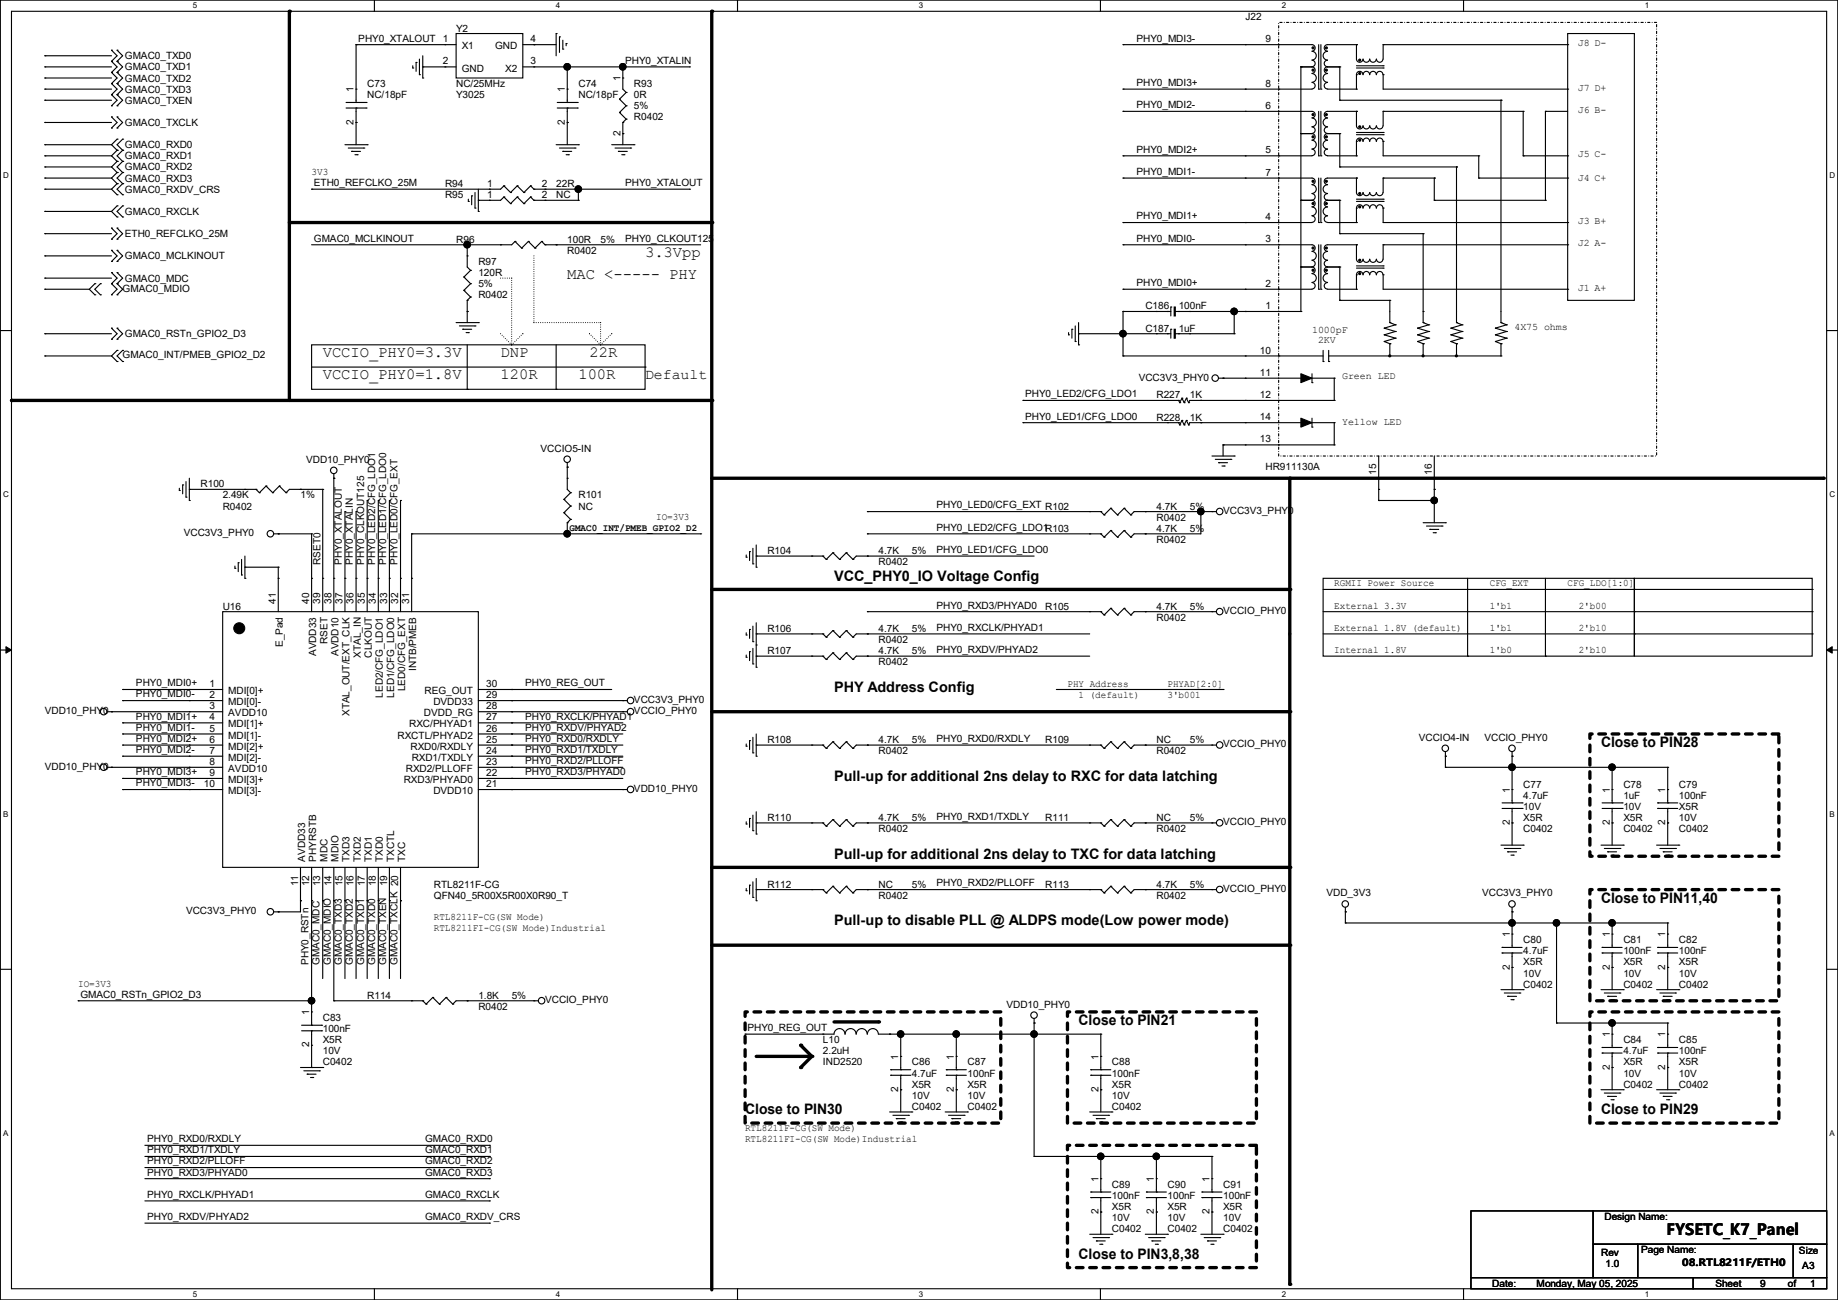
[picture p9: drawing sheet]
<svg xmlns="http://www.w3.org/2000/svg" width="420mm" height="297mm" viewBox="0 0 420 297" stroke-linecap="round" stroke-linejoin="round" font-family="sans-serif">
<defs><g id="words">
<g font-size="3.6">
<text x="147.4" y="58.7">3.3Vpp</text>
<text x="129.6" y="63.8">MAC &lt;----- PHY</text>
<text x="73.7" y="81.6">VCCIO_PHY0=3.3V</text>
<text x="114.4" y="81.6">DNP</text>
<text x="134.7" y="81.6">22R</text>
<text x="73.7" y="86.7">VCCIO_PHY0=1.8V</text>
<text x="114.4" y="86.7">120R</text>
<text x="132.2" y="86.7">100R</text>
<text x="380.8" y="282.2">FYSETC_K7_Panel</text>
</g>
<g font-size="3.3">
<text x="147.4" y="86.5">Default</text>
<text x="190.6" y="132.7">VCC_PHY0_IO Voltage Config</text>
<text x="190.6" y="158.1">PHY Address Config</text>
<text x="365.8" y="170.8">Close to PIN28</text>
<text x="190.6" y="178.4">Pull-up for additional 2ns delay to RXC for data latching</text>
<text x="190.6" y="196.2">Pull-up for additional 2ns delay to TXC for data latching</text>
<text x="365.8" y="206.3">Close to PIN11,40</text>
<text x="190.6" y="211.4">Pull-up to disable PLL @ ALDPS mode(Low power mode)</text>
<text x="246.5" y="234.3">Close to PIN21</text>
<text x="170.3" y="254.6">Close to PIN30</text>
<text x="365.8" y="254.6">Close to PIN29</text>
<text x="246.5" y="287.6">Close to PIN3,8,38</text>
</g>
<g font-size="2.3">
<text x="284.6" y="4.7">J22</text>
<text x="81.9" y="9.5">PHY0_XTALOUT</text>
<text x="101.2" y="9.7">1</text>
<text x="104.2" y="7.2">Y2</text>
<text x="105.5" y="11.3">X1</text>
<text x="113.1" y="11.3">GND</text>
<text x="121.2" y="9.7">4</text>
<text x="259.7" y="9.5">PHY0_MDI3-</text>
<text x="289.2" y="9.7">9</text>
<text x="360.5" y="10.5">J8 D-</text>
<text x="28.5" y="13.5">GMAC0_TXD0</text>
<text x="28.5" y="16.1">GMAC0_TXD1</text>
<text x="101.2" y="14.7">2</text>
<text x="105.5" y="16.3">GND</text>
<text x="115.5" y="16.3">X2</text>
<text x="121.2" y="14.7">3</text>
<text x="142.8" y="14.6">PHY0_XTALIN</text>
<text x="28.5" y="18.6">GMAC0_TXD2</text>
<text x="28.5" y="21.2">GMAC0_TXD3</text>
<text x="28.5" y="23.7">GMAC0_TXEN</text>
<text x="80.8" y="21.1" transform="rotate(-90 80.8 21.1)">1</text>
<text x="83.9" y="19.9">C73</text>
<text x="83.9" y="22.4">NC/18pF</text>
<text x="104.2" y="19.9">NC/25MHz</text>
<text x="104.2" y="22.4">Y3025</text>
<text x="129.1" y="21.1" transform="rotate(-90 129.1 21.1)">1</text>
<text x="132.2" y="19.9">C74</text>
<text x="132.2" y="22.4">NC/18pF</text>
<text x="141.8" y="18.6" transform="rotate(-90 141.8 18.6)">1</text>
<text x="144.9" y="19.9">R93</text>
<text x="144.9" y="22.4">0R</text>
<text x="259.7" y="19.6">PHY0_MDI3+</text>
<text x="289.2" y="19.8">8</text>
<text x="360.5" y="20.7">J7 D+</text>
<text x="28.5" y="28.8">GMAC0_TXCLK</text>
<text x="80.8" y="28.5" transform="rotate(-90 80.8 28.5)">2</text>
<text x="129.1" y="28.5" transform="rotate(-90 129.1 28.5)">2</text>
<text x="144.9" y="27.5">R0402</text>
<text x="144.9" y="25">5%</text>
<text x="259.7" y="24.7">PHY0_MDI2-</text>
<text x="289.2" y="24.9">6</text>
<text x="360.5" y="25.8">J6 B-</text>
<text x="28.5" y="33.9">GMAC0_RXD0</text>
<text x="141.8" y="31" transform="rotate(-90 141.8 31)">2</text>
<text x="259.7" y="34.9">PHY0_MDI2+</text>
<text x="289.2" y="35.1">5</text>
<text x="360.5" y="35.9">J5 C-</text>
<text x="28.5" y="38.9">GMAC0_RXD2</text>
<text x="28.5" y="41.5">GMAC0_RXD3</text>
<text x="28.5" y="36.4">GMAC0_RXD1</text>
<text x="71.2" y="40">3V3</text>
<text x="259.7" y="40">PHY0_MDI1-</text>
<text x="289.2" y="40.1">7</text>
<text x="360.5" y="41.3">J4 C+</text>
<text x="28.5" y="44">GMAC0_RXDV_CRS</text>
<text x="71.7" y="42.5">ETH0_REFCLKO_25M</text>
<text x="101.7" y="42.8">R94</text>
<text x="101.7" y="45.3">R95</text>
<text x="111.3" y="42.7">1</text>
<text x="111.3" y="45.2">1</text>
<text x="123.8" y="42.7">2</text>
<text x="123.8" y="45.2">2</text>
<text x="127.1" y="42.8">22R</text>
<text x="127.1" y="45.3">NC</text>
<text x="142.8" y="42.5">PHY0_XTALOUT</text>
<text x="28.5" y="49.1">GMAC0_RXCLK</text>
<text x="259.7" y="50.1">PHY0_MDI1+</text>
<text x="289.2" y="50.3">4</text>
<text x="360.5" y="51.2">J3 B+</text>
<text x="28.5" y="54.2">ETH0_REFCLKO_25M</text>
<text x="28.5" y="59.3">GMAC0_MCLKINOUT</text>
<text x="71.7" y="55.2">GMAC0_MCLKINOUT</text>
<text x="104.2" y="55.5">R96</text>
<text x="129.6" y="55.5">100R</text>
<text x="129.6" y="58">R0402</text>
<text x="137.3" y="55.5">5%</text>
<text x="142.8" y="55.2">PHY0_CLKOUT125</text>
<text x="259.7" y="55.2">PHY0_MDI0-</text>
<text x="289.2" y="55.4">3</text>
<text x="360.5" y="56.3">J2 A-</text>
<text x="28.5" y="64.3">GMAC0_MDC</text>
<text x="109.3" y="60.5">R97</text>
<text x="109.3" y="63.1">120R</text>
<text x="109.3" y="65.6">5%</text>
<text x="259.7" y="65.4">PHY0_MDI0+</text>
<text x="289.2" y="65.5">2</text>
<text x="28" y="66.6">GMAC0_MDIO</text>
<text x="109.3" y="68.2">R0402</text>
<text x="261.7" y="70.7">C186</text>
<text x="269.3" y="70.7">100nF</text>
<text x="289.2" y="70.6">1</text>
<text x="360.5" y="66.4">J1 A+</text>
<text x="28.5" y="77">GMAC0_RSTn_GPIO2_D3</text>
<text x="261.7" y="75.8">C187</text>
<text x="269.3" y="75.8">1uF</text>
<text x="299.8" y="76.1">1000pF</text>
<text x="346.1" y="75.3">4X75 ohms</text>
<text x="28" y="81.9">GMAC0_INT/PMEB_GPIO2_D2</text>
<text x="287.9" y="80.8">10</text>
<text x="301.2" y="78.4">2KV</text>
<text x="260.2" y="87">VCC3V3_PHY0</text>
<text x="287.9" y="85.9">11</text>
<text x="306.7" y="86.5">Green LED</text>
<text x="234.3" y="90.8">PHY0_LED2/CFG_LDO1</text>
<text x="234.3" y="95.8">PHY0_LED1/CFG_LDO0</text>
<text x="264.3" y="91">R227</text>
<text x="271.9" y="91">1K</text>
<text x="287.9" y="90.9">12</text>
<text x="264.3" y="96.1">R228</text>
<text x="271.9" y="96.1">1K</text>
<text x="287.9" y="101.1">13</text>
<text x="287.9" y="96">14</text>
<text x="306.7" y="97.2">Yellow LED</text>
<text x="69.9" y="105.7">VDD10_PHY0</text>
<text x="123.5" y="103.2">VCCIO5-IN</text>
<text x="289.2" y="107.3">HR911130A</text>
<text x="45.8" y="111.3">R100</text>
<text x="50.9" y="113.9">2.49K</text>
<text x="68.7" y="113.9">1%</text>
<text x="132.2" y="113.9">R101</text>
<text x="314.5" y="108.5" transform="rotate(-90 314.5 108.5)">15</text>
<text x="327.2" y="108.5" transform="rotate(-90 327.2 108.5)">16</text>
<text x="50.9" y="116.4">R0402</text>
<text x="132.2" y="116.4">NC</text>
<text x="149.9" y="118.7">IO=3V3</text>
<text x="214" y="116.2">PHY0_LED0/CFG_EXT R102</text>
<text x="264.3" y="116.4">4.7K</text>
<text x="264.3" y="119">R0402</text>
<text x="271.9" y="116.4">5%</text>
<text x="279.5" y="117.4">VCC3V3_PHY0</text>
<text x="42" y="122.5">VCC3V3_PHY0</text>
<text x="130.1" y="121.2">GMAC0_INT/PMEB_GPIO2_D2</text>
<text x="214" y="121.2">PHY0_LED2/CFG_LDO1R103</text>
<text x="264.3" y="121.5">4.7K</text>
<text x="264.3" y="124">R0402</text>
<text x="271.9" y="121.5">5%</text>
<text x="73.2" y="129.1" transform="rotate(-90 73.2 129.1)">RSET0</text>
<text x="78.1" y="129.1" transform="rotate(-90 78.1 129.1)">PHY0_XTALOUT</text>
<text x="80.6" y="129.1" transform="rotate(-90 80.6 129.1)">PHY0_XTALIN</text>
<text x="83.2" y="129.1" transform="rotate(-90 83.2 129.1)">PHY0_CLKOUT125</text>
<text x="85.7" y="129.1" transform="rotate(-90 85.7 129.1)">PHY0_LED2/CFG_LDO1</text>
<text x="88.3" y="129.1" transform="rotate(-90 88.3 129.1)">PHY0_LED1/CFG_LDO0</text>
<text x="90.8" y="129.1" transform="rotate(-90 90.8 129.1)">PHY0_LED0/CFG_EXT</text>
<text x="175.4" y="126.6">R104</text>
<text x="200.8" y="126.6">4.7K</text>
<text x="200.8" y="129.1">R0402</text>
<text x="208.4" y="126.6">5%</text>
<text x="214" y="126.3">PHY0_LED1/CFG_LDO0</text>
<text x="63" y="138" transform="rotate(-90 63 138)">41</text>
<text x="70.7" y="138" transform="rotate(-90 70.7 138)">40</text>
<text x="73.2" y="138" transform="rotate(-90 73.2 138)">39</text>
<text x="75.7" y="138" transform="rotate(-90 75.7 138)">38</text>
<text x="78.3" y="138" transform="rotate(-90 78.3 138)">37</text>
<text x="80.8" y="138" transform="rotate(-90 80.8 138)">36</text>
<text x="83.4" y="138" transform="rotate(-90 83.4 138)">35</text>
<text x="85.9" y="138" transform="rotate(-90 85.9 138)">34</text>
<text x="88.4" y="138" transform="rotate(-90 88.4 138)">33</text>
<text x="91" y="138" transform="rotate(-90 91 138)">32</text>
<text x="93.5" y="138" transform="rotate(-90 93.5 138)">31</text>
<text x="304.9" y="134">RGMII Power Source</text>
<text x="340.4" y="134">CFG_EXT</text>
<text x="358.2" y="134">CFG_LDO[1:0]</text>
<text x="50.9" y="139.3">U16</text>
<text x="214" y="139">PHY0_RXD3/PHYAD0</text>
<text x="238.9" y="139.3">R105</text>
<text x="264.3" y="139.3">4.7K</text>
<text x="264.3" y="141.8">R0402</text>
<text x="271.9" y="139.3">5%</text>
<text x="279.5" y="140.3">VCCIO_PHY0</text>
<text x="304.9" y="139.1">External 3.3V</text>
<text x="340.4" y="139.1">1'b1</text>
<text x="360.8" y="139.1">2'b00</text>
<text x="64.6" y="147.9" transform="rotate(-90 64.6 147.9)">E_Pad</text>
<text x="72.3" y="149.9" transform="rotate(-90 72.3 149.9)">AVDD33</text>
<text x="74.8" y="147.1" transform="rotate(-90 74.8 147.1)">RSET</text>
<text x="77.3" y="149.9" transform="rotate(-90 77.3 149.9)">AVDD10</text>
<text x="175.4" y="149.4">R107</text>
<text x="175.4" y="144.4">R106</text>
<text x="200.8" y="149.4">4.7K</text>
<text x="200.8" y="144.4">4.7K</text>
<text x="200.8" y="146.9">R0402</text>
<text x="208.4" y="149.4">5%</text>
<text x="208.4" y="144.4">5%</text>
<text x="214" y="149.2">PHY0_RXDV/PHYAD2</text>
<text x="214" y="144.1">PHY0_RXCLK/PHYAD1</text>
<text x="304.9" y="144.1">External 1.8V (default)</text>
<text x="304.9" y="149.2">Internal 1.8V</text>
<text x="340.4" y="144.1">1'b1</text>
<text x="340.4" y="149.2">1'b0</text>
<text x="360.8" y="144.1">2'b10</text>
<text x="360.8" y="149.2">2'b10</text>
<text x="82.4" y="150.3" transform="rotate(-90 82.4 150.3)">XTAL_IN</text>
<text x="85" y="150.3" transform="rotate(-90 85 150.3)">CLKOUT</text>
<text x="95.1" y="153.3" transform="rotate(-90 95.1 153.3)">INTB/PMEB</text>
<text x="200.8" y="152">R0402</text>
<text x="31.1" y="159.3">PHY0_MDI0-</text>
<text x="31.1" y="156.8">PHY0_MDI0+</text>
<text x="47.8" y="157">1</text>
<text x="47.8" y="159.5">2</text>
<text x="52.2" y="158.6">MDI[0]+</text>
<text x="52.2" y="161.1">MDI[0]-</text>
<text x="87.5" y="159.4" transform="rotate(-90 87.5 159.4)">LED2/CFG_LDO1</text>
<text x="90" y="159.4" transform="rotate(-90 90 159.4)">LED1/CFG_LDO0</text>
<text x="92.6" y="157.9" transform="rotate(-90 92.6 157.9)">LED0/CFG_EXT</text>
<text x="97" y="158.6">REG_OUT</text>
<text x="99" y="161.1">DVDD33</text>
<text x="111.1" y="159.5">29</text>
<text x="111.1" y="157">30</text>
<text x="120" y="156.8">PHY0_REG_OUT</text>
<text x="144.9" y="160.6">VCC3V3_PHY0</text>
<text x="243.9" y="156.8">PHY Address</text>
<text x="246.5" y="159.4">1 (default)</text>
<text x="266.8" y="156.8">PHYAD[2:0]</text>
<text x="266.8" y="159.4">3'b001</text>
<text x="10.2" y="163.2">VDD10_PHY0</text>
<text x="31.1" y="167">PHY0_MDI1-</text>
<text x="31.1" y="164.4">PHY0_MDI1+</text>
<text x="47.8" y="162.1">3</text>
<text x="47.8" y="164.6">4</text>
<text x="47.8" y="167.1">5</text>
<text x="52.2" y="163.7">AVDD10</text>
<text x="52.2" y="166.2">MDI[1]+</text>
<text x="79.9" y="163.6" transform="rotate(-90 79.9 163.6)">XTAL_OUT/EXT_CLK</text>
<text x="93.5" y="166.2">RXC/PHYAD1</text>
<text x="96.9" y="163.7">DVDD_RG</text>
<text x="111.1" y="167.1">26</text>
<text x="111.1" y="164.6">27</text>
<text x="111.1" y="162.1">28</text>
<text x="120" y="167">PHY0_RXDV/PHYAD2</text>
<text x="120" y="164.4">PHY0_RXCLK/PHYAD1</text>
<text x="144.9" y="163.2">VCCIO_PHY0</text>
<text x="31.1" y="172">PHY0_MDI2-</text>
<text x="31.1" y="169.5">PHY0_MDI2+</text>
<text x="47.8" y="169.7">6</text>
<text x="47.8" y="172.2">7</text>
<text x="52.2" y="168.7">MDI[1]-</text>
<text x="52.2" y="171.3">MDI[2]+</text>
<text x="52.2" y="173.8">MDI[2]-</text>
<text x="90.9" y="168.7">RXCTL/PHYAD2</text>
<text x="93.8" y="171.3">RXD0/RXDLY</text>
<text x="94.1" y="173.8">RXD1/TXDLY</text>
<text x="111.1" y="172.2">24</text>
<text x="111.1" y="169.7">25</text>
<text x="120" y="172">PHY0_RXD1/TXDLY</text>
<text x="120" y="169.5">PHY0_RXD0/RXDLY</text>
<text x="175.4" y="169.8">R108</text>
<text x="200.8" y="169.8">4.7K</text>
<text x="200.8" y="172.3">R0402</text>
<text x="208.4" y="169.8">5%</text>
<text x="214" y="169.5">PHY0_RXD0/RXDLY</text>
<text x="238.9" y="169.8">R109</text>
<text x="264.3" y="169.8">NC</text>
<text x="264.3" y="172.3">R0402</text>
<text x="271.9" y="169.8">5%</text>
<text x="279.5" y="170.8">VCCIO_PHY0</text>
<text x="324.2" y="169.2">VCCIO4-IN</text>
<text x="339.2" y="169.2">VCCIO_PHY0</text>
<text x="10.2" y="175.9">VDD10_PHY0</text>
<text x="31.1" y="179.7">PHY0_MDI3-</text>
<text x="31.1" y="177.1">PHY0_MDI3+</text>
<text x="46.6" y="179.8">10</text>
<text x="47.8" y="174.8">8</text>
<text x="47.8" y="177.3">9</text>
<text x="52.2" y="176.4">AVDD10</text>
<text x="52.2" y="178.9">MDI[3]+</text>
<text x="92.2" y="178.9">RXD3/PHYAD0</text>
<text x="92.7" y="176.4">RXD2/PLLOFF</text>
<text x="111.1" y="179.8">21</text>
<text x="111.1" y="177.3">22</text>
<text x="111.1" y="174.8">23</text>
<text x="120" y="177.1">PHY0_RXD3/PHYAD0</text>
<text x="120" y="174.6">PHY0_RXD2/PLLOFF</text>
<text x="348.1" y="179.9">C77</text>
<text x="370.9" y="179.9">C78</text>
<text x="383.6" y="179.9">C79</text>
<text x="52.2" y="181.4">MDI[3]-</text>
<text x="99" y="181.4">DVDD10</text>
<text x="144.9" y="180.9">VDD10_PHY0</text>
<text x="345" y="181.1" transform="rotate(-90 345 181.1)">1</text>
<text x="348.1" y="182.5">4.7uF</text>
<text x="348.1" y="185">10V</text>
<text x="367.8" y="181.1" transform="rotate(-90 367.8 181.1)">1</text>
<text x="370.9" y="182.5">1uF</text>
<text x="370.9" y="185">10V</text>
<text x="380.5" y="181.1" transform="rotate(-90 380.5 181.1)">1</text>
<text x="383.6" y="182.5">100nF</text>
<text x="383.6" y="185">X5R</text>
<text x="175.4" y="187.5">R110</text>
<text x="200.8" y="187.5">4.7K</text>
<text x="200.8" y="190.1">R0402</text>
<text x="208.4" y="187.5">5%</text>
<text x="214" y="187.3">PHY0_RXD1/TXDLY</text>
<text x="238.9" y="187.5">R111</text>
<text x="264.3" y="187.5">NC</text>
<text x="264.3" y="190.1">R0402</text>
<text x="271.9" y="187.5">5%</text>
<text x="279.5" y="188.6">VCCIO_PHY0</text>
<text x="345" y="188.5" transform="rotate(-90 345 188.5)">2</text>
<text x="348.1" y="190.1">C0402</text>
<text x="348.1" y="187.5">X5R</text>
<text x="367.8" y="188.5" transform="rotate(-90 367.8 188.5)">2</text>
<text x="370.9" y="190.1">C0402</text>
<text x="370.9" y="187.5">X5R</text>
<text x="380.5" y="188.5" transform="rotate(-90 380.5 188.5)">2</text>
<text x="383.6" y="190.1">C0402</text>
<text x="383.6" y="187.5">10V</text>
<text x="69.7" y="196.9" transform="rotate(-90 69.7 196.9)">AVDD33</text>
<text x="72.3" y="196.9" transform="rotate(-90 72.3 196.9)">PHYRSTB</text>
<text x="74.8" y="196.9" transform="rotate(-90 74.8 196.9)">MDC</text>
<text x="77.3" y="196.9" transform="rotate(-90 77.3 196.9)">MDIO</text>
<text x="79.9" y="196.9" transform="rotate(-90 79.9 196.9)">TXD3</text>
<text x="82.4" y="196.9" transform="rotate(-90 82.4 196.9)">TXD2</text>
<text x="85" y="196.9" transform="rotate(-90 85 196.9)">TXD1</text>
<text x="87.5" y="196.9" transform="rotate(-90 87.5 196.9)">TXD0</text>
<text x="90" y="196.9" transform="rotate(-90 90 196.9)">TXCTL</text>
<text x="92.6" y="196.9" transform="rotate(-90 92.6 196.9)">TXC</text>
<text x="68.1" y="202.5" transform="rotate(-90 68.1 202.5)">11</text>
<text x="70.7" y="202.5" transform="rotate(-90 70.7 202.5)">12</text>
<text x="73.2" y="202.5" transform="rotate(-90 73.2 202.5)">13</text>
<text x="75.7" y="202.5" transform="rotate(-90 75.7 202.5)">14</text>
<text x="78.3" y="202.5" transform="rotate(-90 78.3 202.5)">15</text>
<text x="80.8" y="202.5" transform="rotate(-90 80.8 202.5)">16</text>
<text x="83.4" y="202.5" transform="rotate(-90 83.4 202.5)">17</text>
<text x="85.9" y="202.5" transform="rotate(-90 85.9 202.5)">18</text>
<text x="88.4" y="202.5" transform="rotate(-90 88.4 202.5)">19</text>
<text x="99.2" y="202.8">RTL8211F-CG</text>
<text x="175.4" y="202.8">R112</text>
<text x="200.8" y="202.8">NC</text>
<text x="208.4" y="202.8">5%</text>
<text x="214" y="202.5">PHY0_RXD2/PLLOFF</text>
<text x="238.9" y="202.8">R113</text>
<text x="264.3" y="202.8">4.7K</text>
<text x="271.9" y="202.8">5%</text>
<text x="279.5" y="203.8">VCCIO_PHY0</text>
<text x="42.5" y="208.9">VCC3V3_PHY0</text>
<text x="99.2" y="205.3">QFN40_5R00X5R00X0R90_T</text>
<text x="200.8" y="205.3">R0402</text>
<text x="264.3" y="205.3">R0402</text>
<text x="303.1" y="204.8">VDD_3V3</text>
<text x="338.7" y="204.8">VCC3V3_PHY0</text>
<text x="99.1" y="210.2">RTL8211F-CG(SW Mode)</text>
<text x="99.1" y="212.7">RTL8211FI-CG(SW Mode)Industrial</text>
<text x="345" y="214.2" transform="rotate(-90 345 214.2)">1</text>
<text x="348.1" y="215.5">C80</text>
<text x="367.8" y="214.2" transform="rotate(-90 367.8 214.2)">1</text>
<text x="370.9" y="215.5">C81</text>
<text x="380.5" y="214.2" transform="rotate(-90 380.5 214.2)">1</text>
<text x="383.6" y="215.5">C82</text>
<text x="70.5" y="220.5" transform="rotate(-90 70.5 220.5)">PHY0_RSTn</text>
<text x="73" y="220.5" transform="rotate(-90 73 220.5)">GMAC0_MDC</text>
<text x="75.6" y="220.5" transform="rotate(-90 75.6 220.5)">GMAC0_MDIO</text>
<text x="78.1" y="220.5" transform="rotate(-90 78.1 220.5)">GMAC0_TXD3</text>
<text x="80.6" y="220.5" transform="rotate(-90 80.6 220.5)">GMAC0_TXD2</text>
<text x="83.2" y="220.5" transform="rotate(-90 83.2 220.5)">GMAC0_TXD1</text>
<text x="85.7" y="220.5" transform="rotate(-90 85.7 220.5)">GMAC0_TXD0</text>
<text x="88.3" y="220.5" transform="rotate(-90 88.3 220.5)">GMAC0_TXEN</text>
<text x="90.8" y="220.5" transform="rotate(-90 90.8 220.5)">GMAC0_TXCLK 20</text>
<text x="345" y="221.5" transform="rotate(-90 345 221.5)">2</text>
<text x="348.1" y="218">4.7uF</text>
<text x="348.1" y="220.6">X5R</text>
<text x="367.8" y="221.5" transform="rotate(-90 367.8 221.5)">2</text>
<text x="370.9" y="218">100nF</text>
<text x="370.9" y="220.6">X5R</text>
<text x="380.5" y="221.5" transform="rotate(-90 380.5 221.5)">2</text>
<text x="383.6" y="218">100nF</text>
<text x="383.6" y="220.6">X5R</text>
<text x="17.9" y="225.4">IO=3V3</text>
<text x="18.4" y="227.9">GMAC0_RSTn_GPIO2_D3</text>
<text x="348.1" y="225.6">C0402</text>
<text x="348.1" y="223.1">10V</text>
<text x="370.9" y="225.6">C0402</text>
<text x="370.9" y="223.1">10V</text>
<text x="383.6" y="225.6">C0402</text>
<text x="383.6" y="223.1">10V</text>
<text x="70.7" y="231.9" transform="rotate(-90 70.7 231.9)">1</text>
<text x="73.7" y="233.3">C83</text>
<text x="83.9" y="228.2">R114</text>
<text x="109.3" y="228.2">1.8K</text>
<text x="109.3" y="230.7">R0402</text>
<text x="116.9" y="228.2">5%</text>
<text x="124.6" y="229.2">VCCIO_PHY0</text>
<text x="230" y="230.2">VDD10_PHY0</text>
<text x="70.7" y="239.3" transform="rotate(-90 70.7 239.3)">2</text>
<text x="73.7" y="235.8">100nF</text>
<text x="73.7" y="238.3">X5R</text>
<text x="170.8" y="235.5">PHY0_REG_OUT</text>
<text x="188.1" y="238.3">L10</text>
<text x="367.8" y="237" transform="rotate(-90 367.8 237)">1</text>
<text x="370.9" y="238.3">C84</text>
<text x="380.5" y="237" transform="rotate(-90 380.5 237)">1</text>
<text x="383.6" y="238.3">C85</text>
<text x="73.7" y="243.4">C0402</text>
<text x="73.7" y="240.9">10V</text>
<text x="188.1" y="240.9">2.2uH</text>
<text x="188.1" y="243.4">IND2520</text>
<text x="205.3" y="242.1" transform="rotate(-90 205.3 242.1)">1</text>
<text x="208.4" y="243.4">C86</text>
<text x="208.4" y="246">4.7uF</text>
<text x="218" y="242.1" transform="rotate(-90 218 242.1)">1</text>
<text x="221.1" y="243.4">C87</text>
<text x="221.1" y="246">100nF</text>
<text x="251" y="242.1" transform="rotate(-90 251 242.1)">1</text>
<text x="254.1" y="243.4">C88</text>
<text x="254.1" y="246">100nF</text>
<text x="367.8" y="244.4" transform="rotate(-90 367.8 244.4)">2</text>
<text x="370.9" y="240.9">4.7uF</text>
<text x="370.9" y="243.4">X5R</text>
<text x="370.9" y="246">10V</text>
<text x="380.5" y="244.4" transform="rotate(-90 380.5 244.4)">2</text>
<text x="383.6" y="240.9">100nF</text>
<text x="383.6" y="243.4">X5R</text>
<text x="383.6" y="246">10V</text>
<text x="205.3" y="249.5" transform="rotate(-90 205.3 249.5)">2</text>
<text x="208.4" y="248.5">X5R</text>
<text x="208.4" y="251">10V</text>
<text x="218" y="249.5" transform="rotate(-90 218 249.5)">2</text>
<text x="221.1" y="248.5">X5R</text>
<text x="221.1" y="251">10V</text>
<text x="251" y="249.5" transform="rotate(-90 251 249.5)">2</text>
<text x="254.1" y="248.5">X5R</text>
<text x="254.1" y="251">10V</text>
<text x="370.9" y="248.5">C0402</text>
<text x="383.6" y="248.5">C0402</text>
<text x="208.4" y="253.6">C0402</text>
<text x="221.1" y="253.6">C0402</text>
<text x="254.1" y="253.6">C0402</text>
<text x="33.6" y="263.5">PHY0_RXD1/TXDLY</text>
<text x="33.6" y="260.9">PHY0_RXD0/RXDLY</text>
<text x="97.1" y="263.5">GMAC0_RXD1</text>
<text x="97.1" y="260.9">GMAC0_RXD0</text>
<text x="170.3" y="258.4">RTL8211F-CG(SW Mode)</text>
<text x="170.3" y="261">RTL8211FI-CG(SW Mode)Industrial</text>
<text x="33.6" y="268.6">PHY0_RXD3/PHYAD0</text>
<text x="33.6" y="266">PHY0_RXD2/PLLOFF</text>
<text x="97.1" y="268.6">GMAC0_RXD3</text>
<text x="97.1" y="266">GMAC0_RXD2</text>
<text x="33.6" y="273.6">PHY0_RXCLK/PHYAD1</text>
<text x="97.1" y="273.6">GMAC0_RXCLK</text>
<text x="251" y="270" transform="rotate(-90 251 270)">1</text>
<text x="254.1" y="271.4">C89</text>
<text x="254.1" y="273.9">100nF</text>
<text x="263.7" y="270" transform="rotate(-90 263.7 270)">1</text>
<text x="266.8" y="271.4">C90</text>
<text x="266.8" y="273.9">100nF</text>
<text x="276.4" y="270" transform="rotate(-90 276.4 270)">1</text>
<text x="279.5" y="271.4">C91</text>
<text x="279.5" y="273.9">100nF</text>
<text x="33.6" y="278.7">PHY0_RXDV/PHYAD2</text>
<text x="97.1" y="278.7">GMAC0_RXDV_CRS</text>
<text x="251" y="277.4" transform="rotate(-90 251 277.4)">2</text>
<text x="254.1" y="281.5">C0402</text>
<text x="254.1" y="276.4">X5R</text>
<text x="254.1" y="279">10V</text>
<text x="263.7" y="277.4" transform="rotate(-90 263.7 277.4)">2</text>
<text x="266.8" y="281.5">C0402</text>
<text x="266.8" y="276.4">X5R</text>
<text x="266.8" y="279">10V</text>
<text x="276.4" y="277.4" transform="rotate(-90 276.4 277.4)">2</text>
<text x="279.5" y="281.5">C0402</text>
<text x="279.5" y="276.4">X5R</text>
<text x="279.5" y="279">10V</text>
<text x="366.6" y="278.7">Design Name:</text>
<text x="365.9" y="286.9">Rev</text>
<text x="375" y="286.3">Page Name:</text>
<text x="411.1" y="286.6">Size</text>
<text x="341" y="294">Date:</text>
<text x="351.1" y="294">Monday, May 05, 2025</text>
<text x="366.9" y="289.4">1.0</text>
<text x="384.4" y="289.2">08.RTL8211F/ETH0</text>
<text x="392" y="294">Sheet</text>
<text x="402.2" y="294">9</text>
<text x="408.5" y="294">of</text>
<text x="411.8" y="289.9">A3</text>
<text x="413.6" y="294">1</text>
</g>
<g font-size="1.8">
<text x="44.1" y="1.9">5</text>
<text x="127" y="1.9">4</text>
<text x="210" y="1.9">3</text>
<text x="292.9" y="1.9">2</text>
<text x="375.9" y="1.9">1</text>
<text x=".7" y="40.6">D</text>
<text x="418" y="40.6">D</text>
<text x=".7" y="113.6">C</text>
<text x="418" y="113.6">C</text>
<text x=".7" y="186.6">B</text>
<text x="418" y="186.6">B</text>
<text x=".7" y="259.5">A</text>
<text x="418" y="259.5">A</text>
<text x="44.1" y="296.3">5</text>
<text x="127" y="296.3">4</text>
<text x="210" y="296.3">3</text>
<text x="292.9" y="296.3">2</text>
<text x="375.9" y="296.3">1</text>
</g>
</g></defs>
<path d="M.1 0h419.8v297h-419.8zM2.6 2.6h414.8v291.8h-414.8z" fill="none" stroke="#000" stroke-width=".25"/>
<g fill="#fff">
<path d="M44.1 .3h.9v2h-.9z"/>
<path d="M44.1 294.7h.9v2h-.9z"/>
</g>
<path d="M85.6 0v2.6M85.6 294.4v2.6" fill="none" stroke="#000" stroke-width=".25"/>
<g fill="#fff">
<path d="M127 .3h1v2h-1z"/>
<path d="M127 294.7h1v2h-1z"/>
</g>
<path d="M168.5 0v2.6M168.5 294.4v2.6" fill="none" stroke="#000" stroke-width=".25"/>
<g fill="#fff">
<path d="M210 .3h.9v2h-.9z"/>
<path d="M210 294.7h.9v2h-.9z"/>
</g>
<path d="M251.5 0v2.6M251.5 294.4v2.6" fill="none" stroke="#000" stroke-width=".25"/>
<g fill="#fff">
<path d="M292.9 .3h1v2h-1z"/>
<path d="M292.9 294.7h1v2h-1z"/>
</g>
<path d="M334.4 0v2.6M334.4 294.4v2.6" fill="none" stroke="#000" stroke-width=".25"/>
<g fill="#fff">
<path d="M375.9 .3h1v2h-1z"/>
<path d="M375.9 294.7h1v2h-1z"/>
<path d="M.7 39h1.3v2h-1.3z"/>
<path d="M418 39h1.3v2h-1.3z"/>
<path d="M.7 112h1.3v2h-1.3z"/>
<path d="M418 112h1.3v2h-1.3z"/>
</g>
<path d="M.1 75.5h2.5M417.4 75.5h2.5" fill="none" stroke="#000" stroke-width=".25"/>
<g fill="#fff">
<path d="M.7 185h1.2v1.9h-1.2z"/>
<path d="M418 185h1.2v1.9h-1.2z"/>
</g>
<path d="M.1 148.5h2.5M417.4 148.5h2.5" fill="none" stroke="#000" stroke-width=".25"/>
<path d="M1.4 147.7l1.2 .8-1.2 .7zM417.4 148.5l1.3-.8v1.5z" fill="#000" stroke="#000" stroke-width=".23"/>
<g fill="#fff">
<path d="M.7 257.9h1.2v2h-1.2z"/>
<path d="M418 257.9h1.2v2h-1.2z"/>
</g>
<g fill="none" stroke="#000" stroke-width=".25">
<path d="M10.2 17.8h.1M10.2 12.7h.1M10.2 15.3h.1M10.2 15.3h15.3M10.2 17.8h15.3M10.2 12.7h15.3M25.5 19.1h.1M25.5 16.6h.1M25.5 14h.1M25.5 11.5h.1M25.5 16.6l1.3 1.2-1.3 1.3M25.5 19.1l1.3 1.3-1.3 1.2"/>
<path d="M25.5 11.5l1.3 1.2-1.3 1.3M25.5 14l1.3 1.3-1.3 1.3M26.8 19.1h.1M26.8 16.6h.1M26.8 14h.1M26.8 11.5h.1M26.8 16.6l1.2 1.2-1.2 1.3M26.8 19.1l1.2 1.3-1.2 1.2M26.8 11.5l1.2 1.2-1.2 1.3M26.8 14l1.2 1.3-1.2 1.3M81.4 10.2h.1M81.4 10.2v13.2"/>
<path d="M81.4 10.2h22.8M94.3 15.5h.1M94.3 15v.5M95.1 14.3h.1M95.1 14.3v2M95.8 17.1h.1M95.8 13.5v3.6M96.6 17.8h.1M96.6 15.3h.1M96.6 12.7v5.1M96.6 15.3h7.6M101.7 10.2h.1"/>
<path d="M101.7 15.3h.1M104.2 7.7h15.3v10.1h-15.3zM119.5 10.2h7.6M119.5 15.3h38.1M122 15.3h.1M122 10.2h.1M127.1 7.7h.1M127.1 7.7v5M127.8 8.4h.1M127.8 8.4v3.6M128.6 11.2h.1M128.6 9.2v2"/>
<path d="M129.4 9.9h.1M129.4 9.9v.6M129.6 15.3h.1M129.6 15.3v8.1M142.3 17.8h.1M142.3 15.3h.1M142.3 15.3v5.1l.8 .7M157.6 15.3h.1M256.6 10.2h43.2a.76 .76 0 0 1 .7 .8 .76 .76 0 0 1-.7 .7 1 1 0 0 1 1 1 1 1 0 0 1-1 1M256.6 10.2h.1M284.6 10.2h.1M292.2 10.2h.1"/>
<path d="M297.3 15.3h.1M297.3 15.3h2.5a.74 .74 0 0 1 .7 .7 .74 .74 0 0 1-.7 .8M297.3 15.3v55.9M299.8 13.8a.74 .74 0 0 1 .7 .7 .74 .74 0 0 1-.7 .7M299.8 16.8a1 1 0 0 1 1 1 1 1 0 0 1-1 1M299.8 18.8a.74 .74 0 0 1 .7 .8 .74 .74 0 0 1-.7 .7l-43.2 .1M301.3 10.2v10.2M301.8 10.2v10.2M303.4 13.8a.74 .74 0 0 0-.8 .7 .74 .74 0 0 0 .8 .7M303.4 16.8a1 1 0 0 0-1.1 1 1 1 0 0 0 1.1 1M303.4 18.8a.74 .74 0 0 0-.8 .8 .74 .74 0 0 0 .8 .7l6.6 .1M305.9 15.3h.1"/>
<path d="M306.2 15.3h.1M306.2 15.3h-2.8a.74 .74 0 0 0-.8 .7 .74 .74 0 0 0 .8 .8M306.2 15.3v7.6M310 10.2h.1M310 17.1h.1M310 10.2h-6.6a.76 .76 0 0 0-.8 .8 .76 .76 0 0 0 .8 .7 1 1 0 0 0-1.1 1 1 1 0 0 0 1.1 1M310 10.2v3.3a.74 .74 0 0 0 .7 .7 .74 .74 0 0 0 .7-.7M310 17.1a.74 .74 0 0 1 .7-.8 .74 .74 0 0 1 .7 .8M310 17.1v3.3M310 15h6.1M310 15.5h6.1M311.5 13.5a.74 .74 0 0 0 .7 .7 .74 .74 0 0 0 .8-.7"/>
<path d="M311.5 17.1a.74 .74 0 0 1 .7-.8 .74 .74 0 0 1 .8 .8M313 13.5a.74 .74 0 0 0 .8 .7 .74 .74 0 0 0 .7-.7M313 17.1a.74 .74 0 0 1 .8-.8 .74 .74 0 0 1 .7 .8M314.5 13.5a.74 .74 0 0 0 .8 .7 .74 .74 0 0 0 .7-.7M314.5 17.1a.74 .74 0 0 1 .8-.8 .74 .74 0 0 1 .7 .8M316.1 10.2h.1M316.1 17.1h.1M316.1 15h.1M316.1 15.5h.1M316.1 10.2h42.1M316.1 10.2v3.3M316.1 17.1v3.3h42.1"/>
<path d="M358.2 7.7h15.3v60.9h-15.3zM358.2 10.2h.1M10.2 38.1h.1M10.2 20.4h.1M10.2 22.9h.1M10.2 33.1h.1M10.2 35.6h.1M10.2 28h.1M10.2 33.1h15.3M10.2 35.6h15.3M10.2 20.4h15.3M10.2 22.9h15.3"/>
<path d="M10.2 38.1h15.3M10.2 28h15.3M25.5 21.6h.1M25.5 29.3h.1M25.5 26.7h.1M25.5 24.2h.1M25.5 38.1l1.3 1.3M25.5 26.7l1.3 1.3-1.3 1.3M25.5 21.6l1.3 1.3-1.3 1.3M25.5 33.1l1.3 1.2M25.5 35.6l1.3 1.3M26.8 36.9h.1"/>
<path d="M26.8 39.4h.1M26.8 21.6h.1M26.8 29.3h.1M26.8 26.7h.1M26.8 24.2h.1M26.8 31.8h.1M26.8 34.3h.1M26.8 36.9l-1.3 1.2M26.8 39.4l-1.3 1.3M26.8 26.7l1.2 1.3-1.2 1.3M26.8 21.6l1.2 1.3-1.2 1.3M26.8 31.8l-1.3 1.3"/>
<path d="M26.8 34.3l-1.3 1.3M28 39.4h.1M28 36.9h.1M28 34.3h.1M28 31.8h.1M28 36.9l-1.2 1.2 1.2 1.3M28 39.4l-1.2 1.3 1.2 1.3M28 31.8l-1.2 1.3 1.2 1.2M28 34.3l-1.2 1.3 1.2 1.3M78.8 33.1h5.1M79.1 24.7h4.6M79.1 23.4h4.6"/>
<path d="M79.6 33.8h3.5M80.3 34.6h.1M80.3 34.6h2.1M81.1 35.3h.5M81.4 23.4h.1M81.4 24.7h.1M81.4 20.4h.1M81.4 28h.1M81.4 24.7v8.4M81.6 35.3h.1M83.1 33.8h.1M83.7 24.7h.1"/>
<path d="M83.7 23.4h.1M83.9 33.1h.1M127.1 33.1h5.1M127.3 24.7h4.6M127.3 23.4h4.6M127.8 33.8h3.6M128.6 34.6h.1M128.6 34.6h2M129.4 35.3h.5M129.6 23.4h.1M129.6 24.7h.1M129.6 20.4h.1"/>
<path d="M129.6 28h.1M129.6 24.7v8.4M129.9 35.3h.1M131.4 33.8h.1M131.9 24.7h.1M131.9 23.4h.1M132.2 33.1h.1M139.8 33.1h5.1M140.5 33.8h3.6M141.3 34.6h.1M141.3 34.6h2M141.6 22.6h.1"/>
<path d="M141.6 25.7h.1M141.6 22.6l1.5 1.6M141.6 25.7l1.5 1.5M142.1 35.3h.5M142.3 28h.1M142.3 30.5h.1M142.3 28v5.1M142.6 35.3h.1M143.1 21.1h.1M143.1 24.2h.1M143.1 27.2h.1M143.1 21.1l-1.5 1.5"/>
<path d="M143.1 24.2l-1.5 1.5M143.1 27.2l-.8 .8M144.1 33.8h.1M144.9 33.1h.1M256.6 25.4h43.2a.74 .74 0 0 1 .7 .8 .74 .74 0 0 1-.7 .7M256.6 20.4h.1M256.6 25.4h.1M256.6 35.6h.1M256.6 35.6h43.2M284.6 25.4h.1M284.6 20.4h.1M284.6 35.6h.1"/>
<path d="M292.2 25.4h.1M292.2 35.6h.1M292.2 20.4h.1M297.3 30.5h.1M297.3 30.5h2.5M299.8 27a1 1 0 0 1 1 1 1 1 0 0 1-1 1M299.8 29a.74 .74 0 0 1 .7 .7 .74 .74 0 0 1-.7 .8M299.8 32a1 1 0 0 1 1 1 1 1 0 0 1-1 1M299.8 30.5a.74 .74 0 0 1 .7 .8 .74 .74 0 0 1-.7 .7M299.8 34.1a.74 .74 0 0 1 .7 .7 .74 .74 0 0 1-.7 .8M301.3 35.6h.1M301.3 20.4h.1"/>
<path d="M301.3 25.4v10.2M301.8 35.6h.1M301.8 20.4h.1M301.8 25.4v10.2M303.4 27a1 1 0 0 0-1.1 1 1 1 0 0 0 1.1 1M303.4 29a.74 .74 0 0 0-.8 .7 .74 .74 0 0 0 .8 .8M303.4 32a1 1 0 0 0-1.1 1 1 1 0 0 0 1.1 1M303.4 30.5a.74 .74 0 0 0-.8 .8 .74 .74 0 0 0 .8 .7M303.4 34.1a.74 .74 0 0 0-.8 .7 .74 .74 0 0 0 .8 .8M303.4 30.5h2.8M303.4 35.6h6.6M305.9 30.5h.1"/>
<path d="M306.2 30.5h.1M306.2 38.1h.1M306.2 22.9h.1M306.2 30.5v7.6M306.2 22.9h36.8M306.2 38.1h26.6M310 25.4h.1M310 35.6h.1M310 32.3h.1M310 20.4h.1M310 25.4h-6.6a.74 .74 0 0 0-.8 .8 .74 .74 0 0 0 .8 .7M310 25.4v3.3a.74 .74 0 0 0 .7 .8 .74 .74 0 0 0 .7-.8"/>
<path d="M310 32.3a.74 .74 0 0 1 .7-.8 .74 .74 0 0 1 .7 .8M310 32.3v3.3M310 30.3h6.1M310 30.8h6.1M311.5 28.7a.74 .74 0 0 0 .7 .8 .74 .74 0 0 0 .8-.8M311.5 32.3a.74 .74 0 0 1 .7-.8 .74 .74 0 0 1 .8 .8M313 28.7a.74 .74 0 0 0 .8 .8 .74 .74 0 0 0 .7-.8M313 32.3a.74 .74 0 0 1 .8-.8 .74 .74 0 0 1 .7 .8M314.5 28.7a.74 .74 0 0 0 .8 .8 .74 .74 0 0 0 .7-.8M314.5 32.3a.74 .74 0 0 1 .8-.8 .74 .74 0 0 1 .7 .8M316.1 25.4h.1M316.1 32.3h.1"/>
<path d="M316.1 30.3h.1M316.1 30.8h.1M316.1 25.4h32M316.1 32.3v3.3h21.8M316.1 25.4v3.3M332.8 38.1h.1M332.8 38.1v35.6M337.9 35.6h.1M337.9 35.6v5.1M343 22.9h.1M343 22.9v50.8M348.1 25.4h.1"/>
<path d="M348.1 35.6h.1M348.1 35.6h10.1M348.1 25.4v10.2M353.1 25.4h.1M353.1 25.4v20.4M353.1 25.4h5.1M358.2 20.4h.1M358.2 35.6h.1M10.2 40.7h.1M10.2 48.3h.1M10.2 58.5h.1M10.2 43.2h.1"/>
<path d="M10.2 53.4h.1M10.2 43.2h15.3M10.2 40.7h15.3M10.2 53.4h15.3M10.2 48.3h15.3M10.2 58.5h15.3M25.5 54.7h.1M25.5 52.1h.1M25.5 59.7h.1M25.5 57.2h.1M25.5 40.7l1.3 1.3M25.5 48.3l1.3 1.3"/>
<path d="M25.5 43.2l1.3 1.3M25.5 52.1l1.3 1.3-1.3 1.3M25.5 57.2l1.3 1.3-1.3 1.2M26.8 42h.1M26.8 47h.1M26.8 49.6h.1M26.8 44.5h.1M26.8 54.7h.1M26.8 52.1h.1M26.8 59.7h.1M26.8 57.2h.1M26.8 47l-1.3 1.3"/>
<path d="M26.8 42l-1.3 1.2M26.8 52.1l1.2 1.3-1.2 1.3M26.8 57.2l1.2 1.3-1.2 1.2M28 42h.1M28 49.6h.1M28 47h.1M28 44.5h.1M28 47l-1.2 1.3 1.2 1.3M28 42l-1.2 1.2 1.2 1.3M71.2 43.2h.1M106.8 58.5h.1M106.8 55.9h.1"/>
<path d="M106.8 55.9v5.1l.7 .8M107 46h.1M107 45.5v.5M107.8 44.7h.1M107.8 44.7v2.1M108.5 47.5h.1M108.5 44v3.5M109.3 48.3h.1M109.3 45.8h.1M109.3 43.2v5.1M111.8 43.2h.1M111.8 45.8h.1"/>
<path d="M114.4 55.9h.1M115.1 42.5h.1M115.1 45h.1M115.1 42.5l-.7 .7h-43.2M115.1 42.5l1.6 1.5M115.1 45l-.7 .8h-5.1M115.1 45l1.6 1.5M116.7 44h.1M116.7 46.5h.1M117.7 55.2h.1M117.7 55.2l-.8 .7h-45.7M117.7 55.2l1.5 1.5"/>
<path d="M118.2 42.5h.1M118.2 45h.1M118.2 42.5l-1.5 1.5M118.2 42.5l1.5 1.5M118.2 45l-1.5 1.5M118.2 45l1.5 1.5M119.2 56.7h.1M119.7 44h.1M119.7 46.5h.1M120.7 55.2h.1M120.7 55.2l-1.5 1.5M120.7 55.2l1.6 1.5"/>
<path d="M121.2 42.5h.1M121.2 45h.1M121.2 42.5l-1.5 1.5M121.2 42.5l.8 .7M121.2 45l-1.5 1.5M121.2 45l.8 .8M122 43.2h.1M122 45.8h.1M122 43.2h35.6M122 45.8h10.2M122.3 56.7h.1M123.8 55.2h.1"/>
<path d="M123.8 55.2l-1.5 1.5M123.8 55.2l.7 .7M124.5 43.2h.1M124.5 55.9h.1M124.5 45.8h.1M124.5 55.9h35.6M127.1 55.9h.1M132.2 43.2h.1M132.2 45.8h.1M132.2 43.2v2.6M157.6 43.2h.1M256.6 40.7h43.2a.74 .74 0 0 1 .7 .7 .74 .74 0 0 1-.7 .8"/>
<path d="M256.6 55.9h43.2a.74 .74 0 0 1 .7 .8 .74 .74 0 0 1-.7 .7M256.6 40.7h.1M256.6 50.8h.1M256.6 55.9h.1M256.6 50.8h43.2M284.6 50.8h.1M284.6 55.9h.1M284.6 40.7h.1M292.2 40.7h.1M292.2 50.8h.1M292.2 55.9h.1M297.3 45.8h.1"/>
<path d="M297.3 45.8h2.5a.74 .74 0 0 1 .7 .7 .74 .74 0 0 1-.7 .7M299.8 42.2a1 1 0 0 1 1 1 1 1 0 0 1-1 1 .76 .76 0 0 1 .7 .8 .76 .76 0 0 1-.7 .7M299.8 47.3a1 1 0 0 1 1 1 1 1 0 0 1-1 1 .76 .76 0 0 1 .7 .7 .76 .76 0 0 1-.7 .8M299.8 57.4a1 1 0 0 1 1 1 1 1 0 0 1-1 1M299.8 59.5a.74 .74 0 0 1 .7 .7 .74 .74 0 0 1-.7 .8M301.3 50.8h.1M301.3 40.7v10.1M301.3 55.9v10.2M301.8 50.8h.1M301.8 40.7v10.1M301.8 55.9v10.2M303.4 42.2a1 1 0 0 0-1.1 1 1 1 0 0 0 1.1 1 .76 .76 0 0 0-.8 .8 .76 .76 0 0 0 .8 .7"/>
<path d="M303.4 47.3a1 1 0 0 0-1.1 1 1 1 0 0 0 1.1 1 .76 .76 0 0 0-.8 .7 .76 .76 0 0 0 .8 .8M303.4 57.4a1 1 0 0 0-1.1 1 1 1 0 0 0 1.1 1M303.4 59.5a.74 .74 0 0 0-.8 .7 .74 .74 0 0 0 .8 .8M303.4 50.8h6.6M305.9 45.8h.1M306.2 45.8h.1M306.2 53.4h.1M306.2 45.8h-2.8a.74 .74 0 0 0-.8 .7 .74 .74 0 0 0 .8 .7M306.2 45.8v7.6M306.2 53.4h19M310 40.7h.1M310 50.8h.1"/>
<path d="M310 47.5h.1M310 55.9h.1M310 40.7h-6.6a.74 .74 0 0 0-.8 .7 .74 .74 0 0 0 .8 .8M310 40.7v3.3a.74 .74 0 0 0 .7 .7 .74 .74 0 0 0 .7-.7M310 47.5a.74 .74 0 0 1 .7-.7 .74 .74 0 0 1 .7 .7M310 55.9h-6.6a.74 .74 0 0 0-.8 .8 .74 .74 0 0 0 .8 .7M310 55.9v3.3a.74 .74 0 0 0 .7 .7 .74 .74 0 0 0 .7-.7M310 47.5v3.3M310 45.5h6.1M310 46h6.1M311.5 44a.74 .74 0 0 0 .7 .7 .74 .74 0 0 0 .8-.7M311.5 47.5a.74 .74 0 0 1 .7-.7 .74 .74 0 0 1 .8 .7"/>
<path d="M311.5 59.2a.74 .74 0 0 0 .7 .7 .74 .74 0 0 0 .8-.7M313 44a.74 .74 0 0 0 .8 .7 .74 .74 0 0 0 .7-.7M313 47.5a.74 .74 0 0 1 .8-.7 .74 .74 0 0 1 .7 .7M313 59.2a.74 .74 0 0 0 .8 .7 .74 .74 0 0 0 .7-.7M314.5 44a.74 .74 0 0 0 .8 .7 .74 .74 0 0 0 .7-.7M314.5 47.5a.74 .74 0 0 1 .8-.7 .74 .74 0 0 1 .7 .7M314.5 59.2a.74 .74 0 0 0 .8 .7 .74 .74 0 0 0 .7-.7M316.1 40.7h.1M316.1 47.5h.1M316.1 45.5h.1M316.1 46h.1M316.1 55.9h.1"/>
<path d="M316.1 55.9h42.1M316.1 40.7v3.3M316.1 47.5v3.3h42.1M316.1 55.9v3.3M316.1 40.7h11.6M325.2 53.4h.1M325.2 53.4v20.3M327.7 40.7h.1M327.7 45.8h.1M327.7 45.8h25.4M327.7 40.7v5.1M337.9 40.7h.1"/>
<path d="M337.9 40.7h20.3M353.1 45.8h.1M358.2 50.8h.1M358.2 55.9h.1M358.2 40.7h.1M10.2 76.2h.1M10.2 63.5h.1M10.2 66.1h.1M10.2 76.2h15.3M10.2 66.1h10.2M10.2 63.5h15.3M20.4 66.1l1.3 1.3"/>
<path d="M21.7 64.8h.1M21.7 67.4h.1M21.7 64.8l-1.3 1.3M22.9 67.4h.1M22.9 64.8h.1M22.9 64.8l-1.2 1.3 1.2 1.3M25.5 77.5h.1M25.5 75h.1M25.5 64.8h.1M25.5 62.3h.1M25.5 67.4h.1M25.5 75l1.3 1.2-1.3 1.3"/>
<path d="M25.5 62.3l1.3 1.2-1.3 1.3M25.5 64.8l1.3 1.3-1.3 1.3M26.8 77.5h.1M26.8 75h.1M26.8 64.8h.1M26.8 62.3h.1M26.8 67.4h.1M26.8 75l1.2 1.2-1.2 1.3M26.8 62.3l1.2 1.2-1.2 1.3M26.8 64.8l1.2 1.3-1.2 1.3M71.2 78.8h76.2v10.1h-76.2zM104.2 73.7h5.1"/>
<path d="M105 74.5h3.5M105.7 75.2h.1M105.7 75.2h2.1M106 63.3h.1M106 66.3h.1M106 63.3l1.5 1.5M106 66.3l1.5 1.6M106.5 76h.5M106.8 68.6h.1M106.8 71.2h.1M106.8 68.6v5.1M106.8 78.8v10.1"/>
<path d="M107 76h.1M107.5 61.8h.1M107.5 64.8h.1M107.5 67.9h.1M107.5 61.8l-1.5 1.5M107.5 64.8l-1.5 1.5M107.5 67.9l-.7 .7M108.5 74.5h.1M109.3 73.7h.1M127.1 78.8v10.1M244.2 76.5h.1M244.2 76v.5"/>
<path d="M244.9 75.2h.1M244.9 75.2v2.1M245.7 78h.1M245.7 74.5v3.5M246.5 78.8h.1M246.5 76.2h.1M246.5 73.7v5.1M246.5 76.2h21M256.6 66.1h.1M256.6 71.2h.1M256.6 76.2h.1M256.6 71.2h10.9"/>
<path d="M256.6 66.1h43.2M256.6 71.2v10.1M264.2 71.2h.1M264.2 76.2h.1M266.8 71.2h.1M266.8 76.2h.1M267.5 70.1h.1M267.5 75.2h.1M267.5 70.1v2.1M267.5 75.2v2.1M268.6 71.2h28.7M268.6 76.2h13.4"/>
<path d="M269.3 71.2h.1M269.3 76.2h.1M271.9 71.2h.1M271.9 76.2h.1M282 71.2h.1M282 76.2h.1M282 71.2v5M284.6 71.2h.1M284.6 66.1h.1M292.2 66.1h.1M292.2 71.2h.1M297.3 61h.1"/>
<path d="M297.3 71.2h.1M297.3 61h2.5a.74 .74 0 0 1 .7 .7 .74 .74 0 0 1-.7 .8M299.8 62.5a1 1 0 0 1 1 1 1 1 0 0 1-1 1M299.8 64.6a.74 .74 0 0 1 .7 .7 .74 .74 0 0 1-.7 .7M301.3 66.1h.1M301.8 66.1h.1M303.4 62.5a1 1 0 0 0-1.1 1 1 1 0 0 0 1.1 1M303.4 64.6a.74 .74 0 0 0-.8 .7 .74 .74 0 0 0 .8 .7M303.4 66.1h6.6M305.9 61h.1M306.2 61h.1M306.2 68.6h.1"/>
<path d="M306.2 61h-2.8a.74 .74 0 0 0-.8 .7 .74 .74 0 0 0 .8 .8M306.2 61v7.6M306.2 68.6h11.4M310 66.1h.1M310 62.8h.1M310 62.8a.74 .74 0 0 1 .7-.8 .74 .74 0 0 1 .7 .8M310 62.8v3.3M310 60.7h6.1M310 61.3h6.1M311.5 62.8a.74 .74 0 0 1 .7-.8 .74 .74 0 0 1 .8 .8M313 62.8a.74 .74 0 0 1 .8-.8 .74 .74 0 0 1 .7 .8M314.5 62.8a.74 .74 0 0 1 .8-.8 .74 .74 0 0 1 .7 .8"/>
<path d="M316.1 62.8h.1M316.1 60.7h.1M316.1 61.3h.1M316.1 62.8v3.3h42.1M316.3 75h.1M316.3 76.5h.1M316.3 78h.1M316.3 75l2.6 .7M316.3 76.5l2.6 .8M316.3 78l1.3 .5M317.6 78.5h.1M317.6 73.7h.1"/>
<path d="M317.6 68.6h.1M317.6 68.6v5.1M317.6 78.5v2.8M317.6 73.7l1.3 .5M318.9 74.2h.1M318.9 75.7h.1M318.9 77.3h.1M318.9 74.2l-2.6 .8M318.9 75.7l-2.6 .8M318.9 77.3l-2.6 .7M323.9 75h.1M323.9 76.5h.1"/>
<path d="M323.9 78h.1M323.9 75l2.6 .7M323.9 76.5l2.6 .8M323.9 78l1.3 .5M325.2 78.5h.1M325.2 73.7h.1M325.2 71.2h.1M325.2 78.5v2.8M325.2 73.7l1.3 .5M326.5 74.2h.1M326.5 75.7h.1M326.5 77.3h.1"/>
<path d="M326.5 74.2l-2.6 .8M326.5 75.7l-2.6 .8M326.5 77.3l-2.6 .7M331.6 75h.1M331.6 76.5h.1M331.6 78h.1M331.6 75l2.5 .7M331.6 76.5l2.5 .8M331.6 78l1.2 .5M332.8 78.5h.1M332.8 73.7h.1M332.8 78.5v2.8"/>
<path d="M332.8 73.7l1.3 .5M334.1 74.2h.1M334.1 75.7h.1M334.1 77.3h.1M334.1 74.2l-2.5 .8M334.1 75.7l-2.5 .8M334.1 77.3l-2.5 .7M341.7 75h.1M341.7 76.5h.1M341.7 78h.1M341.7 75l2.6 .7M341.7 76.5l2.6 .8"/>
<path d="M341.7 78l1.3 .5M343 78.5h.1M343 73.7h.1M343 78.5v2.8M343 73.7l1.3 .5M344.3 74.2h.1M344.3 75.7h.1M344.3 77.3h.1M344.3 74.2l-2.6 .8M344.3 75.7l-2.6 .8M344.3 77.3l-2.6 .7M358.2 66.1h.1"/>
<path d="M10.2 81.3h.1M10.2 81.3h15.3M25.5 81.3l1.3 1.3M26.8 80.1h.1M26.8 82.6h.1M26.8 80.1l-1.3 1.2M28 82.6h.1M28 80.1h.1M28 80.1l-1.2 1.2 1.2 1.3M71.2 83.9h76.2M106.8 88.9h.1M127.1 88.9h.1"/>
<path d="M147.4 83.9h.1M233.8 91.5h.1M233.8 96.6h.1M233.8 91.5h35.5M233.8 96.6h35.5M256.6 81.3h.1M256.6 81.3h45.7M266.8 91.5h.1M266.8 96.6h.1M269.3 91.5h.1M269.3 96.6h.1M269.3 91.5l.3 .5"/>
<path d="M269.3 96.6l.3 .5M269.6 92h.1M269.6 97.1h.1M270.1 91h.1M270.1 96.1h.1M270.1 91l.5 1M270.1 91l-.5 1M270.1 96.1l.5 1M270.1 96.1l-.5 1M270.6 92h.1M270.6 97.1h.1M271.1 91h.1"/>
<path d="M271.1 96.1h.1M271.1 91l.5 1M271.1 91l-.5 1M271.1 96.1l.5 1M271.1 96.1l-.5 1M271.6 92h.1M271.6 97.1h.1M274.4 91.5h.1M274.4 96.6h.1M278.5 86.4h26.4M279.5 86.4h.1M284.6 86.4h.1"/>
<path d="M284.6 91.5h.1M284.6 96.6h.1M284.6 81.3h.1M292.2 81.3h.1M292.2 91.5h.1M299.8 87.4h.1M299.8 97.6h.1M299.8 85.4v2M299.8 95.5v2.1M302.3 82.6h.1M302.3 80.1v2.5M303.6 82.6h.1"/>
<path d="M303.6 81.3h39.4M303.6 80.1v2.5M304.9 86.4h.1M304.9 91.5h.1M304.9 96.6h.1M304.9 91.5h-33l-.3 .5M304.9 96.6h-33l-.3 .5M304.9 86.4v5.1M304.9 96.6v5M343 81.3h.1M41 112.1h.1M41 111.5v.6"/>
<path d="M41.7 110.8h.1M41.7 110.8v2M42.5 113.6h.1M42.5 110v3.6M43.3 114.3h.1M43.3 111.8h.1M43.3 109.3v5M43.3 111.8h15.2M56 111.8h.1M58.5 111.8h.1M58.5 111.8l.8 .8M59.3 112.6h.1"/>
<path d="M60.8 111h.1M60.8 111l1.5 1.6M60.8 111l-1.5 1.6M62.3 112.6h.1M63.8 111h.1M63.8 111l1.6 1.6M63.8 111l-1.5 1.6M65.4 112.6h.1M68.7 111.8h.1M73.7 111.8h.1M73.7 111.8v27.9M73.7 111.8h-7.6l-.7 .8"/>
<path d="M76.3 109.3h.1M76.3 108.2v31.5M78.8 116.9h.1M78.8 116.9v22.8M81.4 116.9h.1M81.4 116.9v22.8M83.9 114.3h.1M83.9 114.3v25.4M86.4 114.3h.1M86.4 114.3v25.4M89 114.3h.1M89 114.3v25.4"/>
<path d="M91.5 114.3h.1M91.5 114.3v25.4M128.9 114.1h.1M128.9 117.1h.1M128.9 117.1l1.5 1.6M128.9 114.1l1.5 1.5M129.6 106.7h.1M129.6 119.4h.1M129.6 109.3h.1M129.6 105.7v6.1l.8 .8M129.6 119.4v2.6M130.4 112.6h.1"/>
<path d="M130.4 115.6h.1M130.4 118.7h.1M130.4 112.6l-1.5 1.5M130.4 115.6l-1.5 1.5M130.4 118.7l-.8 .7M198.2 116.9h.1M198.2 116.9h53.3M249 116.9h.1M251.5 116.9h.1M251.5 116.9l.8 .7M252.3 117.6h.1M253.8 116.1h.1"/>
<path d="M253.8 116.1l1.6 1.5M253.8 116.1l-1.5 1.5M255.4 117.6h.1M256.9 116.1h.1M256.9 116.1l1.5 1.5M256.9 116.1l-1.5 1.5M258.4 117.6h.1M261.7 116.9h.1M274.4 116.9h.1M274.4 116.9v5.1h-15.2l-.8 .7M276.9 116.9h.1M276.9 104.2h5.1"/>
<path d="M277.7 104.9h3.6M278 116.9h-18.8l-.8 .7M278.5 105.7h.1M278.5 105.7h2M279.2 106.5h.5M279.5 101.6h.1M279.5 101.6h25.4M279.5 101.6v2.6M279.7 106.5h.1M281.3 104.9h.1M282 104.2h.1M284.6 101.6h.1"/>
<path d="M292.2 101.6h.1M304.9 101.6h.1M315 111.8h.1M315 114.3h.1M315 104.2v10.1M315 114.3h12.7M325.2 119.4h5.1M327.7 111.8h.1M327.7 114.3h.1M327.7 104.2v15.2M330.3 119.4h.1M50.9 139.7h58.4v58.5h-58.4z"/>
<path d="M53.7 129.8h.1M53.7 129.3v.5M54.4 128.6h.1M54.4 128.6v2M55.2 131.4h.1M55.2 127.8v3.6M56 132.1h.1M56 129.6h.1M56 127v5.1M56 129.6h7.6M62.6 122h8.6M63.6 122h.1"/>
<path d="M63.6 132.1h.1M63.6 129.6h.1M63.6 129.6v10.1M71.2 132.1h.1M71.2 122h.1M71.2 122v17.7M73.7 132.1h.1M76.3 132.1h.1M78.8 132.1h.1M81.4 132.1h.1M83.9 132.1h.1M86.4 132.1h.1"/>
<path d="M89 132.1h.1M91.5 132.1h.1M94.1 132.1h.1M94.1 122h.1M94.1 122h66M94.1 122v17.7M129.6 122h.1M160.1 122h.1M170.5 127.3h.1M170.5 126.8v.5M171.3 126h.1M171.3 126v2.1"/>
<path d="M172 128.8h.1M172 125.3v3.5M172.8 129.6h.1M172.8 127h.1M172.8 124.5v5.1M172.8 127h15.2M185.5 127h.1M188 127h.1M188 127l.8 .8M188.8 127.8h.1M190.3 126.3h.1M190.3 126.3l1.6 1.5"/>
<path d="M190.3 126.3l-1.5 1.5M191.9 127.8h.1M193.4 126.3h.1M193.4 126.3l1.5 1.5M193.4 126.3l-1.5 1.5M194.9 127.8h.1M198.2 127h.1M198.2 122h.1M198.2 139.7h.1M198.2 139.7h53.3M198.2 122h53.3M236.3 127h-40.6l-.8 .8"/>
<path d="M249 139.7h.1M249 122h.1M251.5 139.7h.1M251.5 122h.1M251.5 139.7l.8 .8M251.5 122l.8 .7M252.3 122.7h.1M253.8 139h.1M253.8 121.2h.1M253.8 139l1.6 1.5M253.8 139l-1.5 1.5M253.8 121.2l1.6 1.5"/>
<path d="M253.8 121.2l-1.5 1.5M255.4 122.7h.1M256.9 139h.1M256.9 121.2h.1M256.9 139l1.5 1.5M256.9 139l-1.5 1.5M256.9 121.2l1.5 1.5M256.9 121.2l-1.5 1.5M258.4 122.7h.1M261.7 139.7h.1M261.7 122h.1M276.9 139.7h.1"/>
<path d="M278 139.7h-18.8l-.8 .8M302.3 132.1h71.2v17.8h-71.2zM302.3 134.7h111.8M302.3 139.7h111.8M326 120.2h3.5M326.7 120.9h.1M326.7 120.9h2.1M327.5 121.7h.5M328 121.7h.1M329.5 120.2h.1M335.4 132.1v17.8M353.1 132.1v17.8"/>
<path d="M373.5 132.1h40.6v17.8h-40.6zM373.5 134.7h.1M373.5 139.7h.1M414.1 134.7h.1M414.1 139.7h.1M28 157.5h.1M28 157.5h22.9M43.3 157.5h.1M109.3 157.5h30.5M116.9 157.5h.1M170.5 150.2h.1M170.5 145.1h.1"/>
<path d="M170.5 144.6v.5M170.5 149.6v.6M171.3 148.9h.1M171.3 143.8h.1M171.3 143.8v2M171.3 148.9v2M172 151.7h.1M172 146.6h.1M172 143v3.6M172 148.1v3.6M172.8 152.4h.1M172.8 147.4h.1"/>
<path d="M172.8 144.8h.1M172.8 149.9h.1M172.8 144.8h15.2M172.8 142.3v10.1M172.8 149.9h15.2M185.5 149.9h.1M185.5 144.8h.1M188 149.9h.1M188 144.8h.1M188 149.9l.8 .8M188 144.8l.8 .8M188.8 150.7h.1"/>
<path d="M188.8 145.6h.1M190.3 149.1h.1M190.3 144.1h.1M190.3 149.1l1.6 1.6M190.3 149.1l-1.5 1.6M190.3 144.1l1.6 1.5M190.3 144.1l-1.5 1.5M191.9 150.7h.1M191.9 145.6h.1M193.4 149.1h.1M193.4 144.1h.1M193.4 149.1l1.5 1.6"/>
<path d="M193.4 149.1l-1.5 1.6M193.4 144.1l1.5 1.5M193.4 144.1l-1.5 1.5M194.9 150.7h.1M194.9 145.6h.1M198.2 149.9h.1M198.2 144.8h.1M241.4 157.5h38.1M249 144.8h-53.3l-.8 .8M249 149.9h-53.3l-.8 .8M252.3 140.5h.1M255.4 140.5h.1"/>
<path d="M258.4 140.5h.1M279.5 157.5h.1M302.3 144.8h111.8M335.4 149.9h.1M353.1 149.9h.1M373.5 144.8h.1M414.1 144.8h.1M24.5 175.3h26.4M24.5 162.6h26.4M25.5 175.3h.1M25.5 162.6h.1M28 177.8h.1"/>
<path d="M28 172.8h.1M28 170.2h.1M28 167.7h.1M28 160.1h.1M28 165.1h.1M28 160.1h22.9M28 170.2h22.9M28 165.1h22.9M28 167.7h22.9M28 172.8h22.9M28 177.8h22.9M43.3 160.1h.1"/>
<path d="M43.3 162.6h.1M43.3 165.1h.1M43.3 167.7h.1M43.3 170.2h.1M43.3 172.8h.1M43.3 175.3h.1M43.3 177.8h.1M109.3 175.3h33M109.3 162.6h34M109.3 160.1h34M109.3 170.2h33M109.3 165.1h33"/>
<path d="M109.3 167.7h33M109.3 172.8h33M109.3 177.8h33M116.9 177.8h.1M116.9 175.3h.1M116.9 172.8h.1M116.9 170.2h.1M116.9 167.7h.1M116.9 165.1h.1M116.9 162.6h.1M116.9 160.1h.1M142.3 160.1h.1"/>
<path d="M142.3 162.6h.1M170.5 170.5h.1M170.5 170v.5M171.3 169.2h.1M171.3 169.2v2M172 172h.1M172 168.4v3.6M172.8 172.8h.1M172.8 170.2h.1M172.8 167.7v5.1M172.8 170.2h15.2M185.5 170.2h.1"/>
<path d="M188 170.2h.1M188 170.2l.8 .8M188.8 171h.1M190.3 169.5h.1M190.3 169.5l1.6 1.5M190.3 169.5l-1.5 1.5M191.9 171h.1M193.4 169.5h.1M193.4 169.5l1.5 1.5M193.4 169.5l-1.5 1.5M194.9 171h.1M198.2 170.2h.1"/>
<path d="M249 170.2h.1M251.5 170.2h.1M251.5 170.2h-55.8l-.8 .8M251.5 170.2l.8 .8M252.3 171h.1M253.8 169.5h.1M253.8 169.5l1.6 1.5M253.8 169.5l-1.5 1.5M255.4 171h.1M256.9 169.5h.1M256.9 169.5l1.5 1.5M256.9 169.5l-1.5 1.5"/>
<path d="M258.4 171h.1M261.7 170.2h.1M276.9 170.2h.1M278 170.2h-18.8l-.8 .8M330.3 172.8h.1M330.3 175.3h.1M330.3 175.3h50.8M330.3 171.7v3.6M345.5 172.8h.1M345.5 175.3h.1M345.5 171.7v11.7M368.4 175.3h.1"/>
<path d="M368.4 175.3v8.1M381.1 175.3h.1M381.1 175.3v8.1M28 180.4h.1M28 180.4h22.9M43.3 180.4h.1M68.7 198.2v10.1h-6.1M71.2 198.2v36M73.7 198.2v25.4M76.3 198.2v30.4M78.8 198.2v25.4M81.4 198.2v25.4"/>
<path d="M83.9 198.2v25.4M86.4 198.2v25.4M89 198.2v25.4M91.5 198.2v25.4M109.3 180.4h34M116.9 180.4h.1M142.3 180.4h.1M170.5 188.3h.1M170.5 187.7v.6M171.3 187h.1M171.3 187v2M172 189.8h.1"/>
<path d="M172 186.2v3.6M172.8 190.5h.1M172.8 188h.1M172.8 185.5v5M172.8 188h15.2M185.5 188h.1M188 188h.1M188 188l.8 .8M188.8 188.8h.1M190.3 187.2h.1M190.3 187.2l1.6 1.6M190.3 187.2l-1.5 1.6"/>
<path d="M191.9 188.8h.1M193.4 187.2h.1M193.4 187.2l1.5 1.6M193.4 187.2l-1.5 1.6M194.9 188.8h.1M198.2 188h.1M249 188h.1M251.5 188h.1M251.5 188h-55.8l-.8 .8M251.5 188l.8 .8M252.3 188.8h.1M253.8 187.2h.1"/>
<path d="M253.8 187.2l1.6 1.6M253.8 187.2l-1.5 1.6M255.4 188.8h.1M256.9 187.2h.1M256.9 187.2l1.5 1.6M256.9 187.2l-1.5 1.6M258.4 188.8h.1M261.7 188h.1M276.9 188h.1M278 188h-18.8l-.8 .8M343 193.1h5.1M343.2 184.7h4.6"/>
<path d="M343.2 183.4h4.6M343.7 193.8h3.6M344.5 194.6h.1M344.5 194.6h2M345.3 195.4h.5M345.5 183.4h.1M345.5 184.7h.1M345.5 180.4h.1M345.5 188h.1M345.5 184.7v8.4M345.8 195.4h.1M347.3 193.8h.1"/>
<path d="M347.8 184.7h.1M347.8 183.4h.1M348.1 193.1h.1M365.8 193.1h5.1M366.1 184.7h4.6M366.1 183.4h4.6M366.6 193.8h3.6M367.4 194.6h.1M367.4 194.6h2M368.1 195.4h.5M368.4 183.4h.1M368.4 184.7h.1"/>
<path d="M368.4 180.4h.1M368.4 188h.1M368.4 184.7v8.4M368.6 195.4h.1M370.2 193.8h.1M370.7 184.7h.1M370.7 183.4h.1M370.9 193.1h.1M378.5 193.1h5.1M378.8 184.7h.1M378.8 183.4h.1M378.8 184.7h4.6"/>
<path d="M378.8 183.4h4.6M379.3 193.8h3.6M380.1 194.6h.1M380.1 194.6h2M380.8 195.4h.5M381.1 183.4h.1M381.1 184.7h.1M381.1 180.4h.1M381.1 188h.1M381.1 184.7v8.4M381.3 195.4h.1M382.9 193.8h.1"/>
<path d="M383.6 193.1h.1M63.6 208.3h.1M68.7 205.8h.1M71.2 205.8h.1M73.7 205.8h.1M76.3 205.8h.1M78.8 205.8h.1M81.4 205.8h.1M83.9 205.8h.1M86.4 205.8h.1M89 205.8h.1M91.5 205.8h.1"/>
<path d="M170.5 203.5h.1M170.5 203v.5M171.3 202.2h.1M171.3 202.2v2.1M172 205h.1M172 201.5v3.5M172.8 205.8h.1M172.8 203.2h.1M172.8 200.7v5.1M172.8 203.2h15.2M185.5 203.2h.1M188 203.2h.1"/>
<path d="M188 203.2l.8 .8M188.8 204h.1M190.3 202.5h.1M190.3 202.5l-1.5 1.5M190.3 202.5l1.6 1.5M191.9 204h.1M193.4 202.5h.1M193.4 202.5l-1.5 1.5M193.4 202.5l1.5 1.5M194.9 204h.1M198.2 203.2h.1M249 203.2h.1"/>
<path d="M251.5 203.2h.1M251.5 203.2h-55.8l-.8 .8M251.5 203.2l.8 .8M252.3 204h.1M253.8 202.5h.1M253.8 202.5l1.6 1.5M253.8 202.5l-1.5 1.5M255.4 204h.1M256.9 202.5h.1M256.9 202.5l1.5 1.5M256.9 202.5l-1.5 1.5M258.4 204h.1"/>
<path d="M261.7 203.2h.1M276.9 203.2h.1M278 203.2h-18.8l-.8 .8M307.4 208.3h.1M307.4 210.9h.1M307.4 207.3v3.6M307.4 210.9h73.7M343.2 217.7h.1M343.2 216.5h.1M343.2 217.7h4.6M343.2 216.5h4.6M345.5 208.3h.1"/>
<path d="M345.5 216.5h.1M345.5 217.7h.1M345.5 213.4h.1M345.5 210.9h.1M345.5 207.3v9.2M345.5 217.7v8.4M355.7 210.9h.1M355.7 210.9v22.8M366.1 217.7h.1M366.1 216.5h.1M366.1 217.7h4.6M366.1 216.5h4.6"/>
<path d="M368.4 216.5h.1M368.4 217.7h.1M368.4 213.4h.1M368.4 210.9h.1M368.4 210.9v5.6M368.4 217.7v8.4M378.8 217.7h.1M378.8 216.5h.1M378.8 217.7h4.6M378.8 216.5h4.6M381.1 216.5h.1M381.1 217.7h.1"/>
<path d="M381.1 213.4h.1M381.1 210.9h.1M381.1 210.9v5.6M381.1 217.7v8.4M.1 221.4h2.5M17.9 228.6h.1M17.9 228.6h53.3M68.9 235.5h4.6M68.9 234.2h4.6M71.2 234.2h.1M71.2 235.5h.1M71.2 231.2h.1"/>
<path d="M71.2 238.8h.1M71.2 228.6h.1M71.2 235.5v8.4M73.5 235.5h.1M73.5 234.2h.1M76.3 228.6h.1M76.3 228.6h20.3M94.1 228.6h.1M96.6 228.6h.1M96.6 228.6l.8 .8M97.4 229.4h.1M98.9 227.9h.1"/>
<path d="M98.9 227.9l1.5 1.5M98.9 227.9l-1.5 1.5M100.4 229.4h.1M101.9 227.9h.1M101.9 227.9l1.6 1.5M101.9 227.9l-1.5 1.5M103.5 229.4h.1M106.8 228.6h.1M122 228.6h.1M123 228.6h-18.8l-.7 .8M170.3 236.3h20.3a1.25 1.25 0 0 1 1.2-1.3 1.25 1.25 0 0 1 1.3 1.3M170.3 236.3h.1"/>
<path d="M188 236.3h.1M193.1 236.3a1.25 1.25 0 0 1 1.3-1.3 1.25 1.25 0 0 1 1.2 1.3M195.7 236.3a1.25 1.25 0 0 1 1.2-1.3 1.25 1.25 0 0 1 1.3 1.3M198.2 236.3a1.25 1.25 0 0 1 1.3-1.3 1.25 1.25 0 0 1 1.2 1.3M200.7 236.3h50.8M203.3 236.3h.1M205.8 236.3h.1M205.8 236.3v8.1M218.5 236.3h.1M218.5 236.3v8.1M236.3 233.7h.1M236.3 236.3h.1"/>
<path d="M236.3 232.7v31.5M251.5 236.3h.1M251.5 236.3v8.1M343 226.1h5.1M343.7 226.9h3.6M344.5 227.6h.1M344.5 227.6h2M345.3 228.4h.5M345.5 221h.1M345.8 228.4h.1M347.3 226.9h.1M348.1 226.1h.1"/>
<path d="M355.7 233.7h.1M355.7 233.7h25.4M365.8 226.1h5.1M366.1 239.3h.1M366.1 239.3h4.6M366.6 226.9h3.6M367.4 227.6h.1M367.4 227.6h2M368.1 228.4h.5M368.4 221h.1M368.4 239.3h.1M368.4 236.3h.1"/>
<path d="M368.4 233.7h.1M368.4 233.7v5.6M368.6 228.4h.1M370.2 226.9h.1M370.9 226.1h.1M378.5 226.1h5.1M378.8 239.3h.1M378.8 239.3h4.6M379.3 226.9h3.6M380.1 227.6h.1M380.1 227.6h2M380.8 228.4h.5"/>
<path d="M381.1 239.3h.1M381.1 236.3h.1M381.1 221h.1M381.1 233.7h.1M381.1 233.7v5.6M381.3 228.4h.1M382.9 226.9h.1M383.6 226.1h.1M417.4 221.4h2.5M68.7 243.9h5M69.4 244.6h3.6M70.2 245.4h.1"/>
<path d="M70.2 245.4h2M71 246.2h.5M71.2 243.9h.1M71.5 246.2h.1M73 244.6h.1M73.7 243.9h.1M203.3 254h5.1M203.5 245.7h.1M203.5 244.4h.1M203.5 245.7h4.6M203.5 244.4h4.6M204 254.8h3.6"/>
<path d="M204.8 255.6h.1M204.8 255.6h2M205.6 256.3h.5M205.8 244.4h.1M205.8 245.7h.1M205.8 241.3h.1M205.8 249h.1M205.8 245.7v8.3M206.1 256.3h.1M207.6 254.8h.1M208.4 254h.1M216 254h5.1"/>
<path d="M216.2 245.7h.1M216.2 244.4h.1M216.2 245.7h4.6M216.2 244.4h4.6M216.7 254.8h3.6M217.5 255.6h.1M217.5 255.6h2M218.3 256.3h.5M218.5 244.4h.1M218.5 245.7h.1M218.5 241.3h.1M218.5 249h.1"/>
<path d="M218.5 245.7v8.3M218.8 256.3h.1M220.3 254.8h.1M221.1 254h.1M249 254h5.1M249.3 245.7h.1M249.3 244.4h.1M249.3 245.7h4.5M249.3 244.4h4.5M249.8 254.8h3.5M250.5 255.6h.1M250.5 255.6h2.1"/>
<path d="M251.3 256.3h.5M251.5 244.4h.1M251.5 245.7h.1M251.5 241.3h.1M251.5 249h.1M251.5 245.7v8.3M251.8 256.3h.1M253.3 254.8h.1M254.1 254h.1M365.8 249h5.1M366.1 240.6h.1M366.1 240.6h4.6"/>
<path d="M366.6 249.7h3.6M367.4 250.5h.1M367.4 250.5h2M368.1 251.2h.5M368.4 240.6h.1M368.4 243.9h.1M368.4 240.6v8.4M368.6 251.2h.1M370.2 249.7h.1M370.9 249h.1M378.5 249h5.1M378.8 240.6h.1"/>
<path d="M378.8 240.6h4.6M379.3 249.7h3.6M380.1 250.5h.1M380.1 250.5h2M380.8 251.2h.5M381.1 240.6h.1M381.1 243.9h.1M381.1 240.6v8.4M381.3 251.2h.1M382.9 249.7h.1M383.6 249h.1M33.1 264.2h78.7"/>
<path d="M33.1 269.3h78.7M33.1 266.7h78.7M33.1 261.7h78.7M33.1 279.4h78.7M33.1 274.4h78.7M111.8 269.3h.1M111.8 266.7h.1M111.8 264.2h.1M111.8 261.7h.1M111.8 279.4h.1M111.8 274.4h.1M236.3 264.2h.1"/>
<path d="M236.3 264.2h40.6M249.3 273.6h.1M249.3 272.3h.1M249.3 273.6h4.5M249.3 272.3h4.5M251.5 272.3h.1M251.5 273.6h.1M251.5 269.3h.1M251.5 276.9h.1M251.5 264.2h.1M251.5 264.2v8.1M251.5 273.6v8.4"/>
<path d="M262 273.6h.1M262 272.3h.1M262 273.6h4.5M262 272.3h4.5M264.2 272.3h.1M264.2 273.6h.1M264.2 269.3h.1M264.2 276.9h.1M264.2 264.2h.1M264.2 264.2v8.1M264.2 273.6v8.4M274.7 273.6h.1"/>
<path d="M274.7 272.3h.1M274.7 273.6h4.5M274.7 272.3h4.5M276.9 272.3h.1M276.9 273.6h.1M276.9 269.3h.1M276.9 276.9h.1M276.9 264.2h.1M276.9 264.2v8.1M276.9 273.6v8.4M336.1 276.6h28v15.3h-28zM364.1 276.6h53.3v7.7h-53.3z"/>
<path d="M249 282h5.1M249.8 282.7h3.5M250.5 283.5h.1M250.5 283.5h2.1M251.3 284.3h.5M251.8 284.3h.1M253.3 282.7h.1M254.1 282h.1M261.7 282h5.1M262.5 282.7h3.5M263.2 283.5h.1M263.2 283.5h2.1"/>
<path d="M264 284.3h.5M264.5 284.3h.1M266 282.7h.1M266.8 282h.1M274.4 282h5.1M275.2 282.7h3.5M275.9 283.5h.1M275.9 283.5h2.1M276.7 284.3h.5M277.2 284.3h.1M278.7 282.7h.1M279.5 282h.1"/>
<path d="M336.1 291.9h50.8v2.5h-50.8zM364.1 284.3h10.1v7.6h-10.1zM374.2 284.3h35.6v7.6h-35.6zM386.9 291.9h30.5v2.5h-30.5zM409.8 284.3h7.6v7.6h-7.6z"/>
<circle cx="277.7" cy="86.4" r=".74"/>
<circle cx="76.3" cy="107.5" r=".74"/>
<circle cx="129.6" cy="104.9" r=".74"/>
<circle cx="278.7" cy="116.9" r=".74"/>
<circle cx="61.8" cy="121.9" r=".74"/>
<circle cx="278.7" cy="139.7" r=".74"/>
<circle cx="23.7" cy="162.6" r=".74"/>
<circle cx="23.7" cy="175.3" r=".74"/>
<circle cx="144.1" cy="160" r=".74"/>
<circle cx="144.1" cy="162.6" r=".74"/>
<circle cx="278.7" cy="170.2" r=".74"/>
<circle cx="330.3" cy="171" r=".74"/>
<circle cx="345.5" cy="171" r=".74"/>
<circle cx="144.1" cy="180.4" r=".74"/>
<circle cx="278.7" cy="188" r=".74"/>
<circle cx="61.8" cy="208.3" r=".74"/>
<circle cx="278.7" cy="203.2" r=".74"/>
<circle cx="307.4" cy="206.5" r=".74"/>
<circle cx="345.5" cy="206.5" r=".74"/>
<circle cx="123.8" cy="228.6" r=".74"/>
<circle cx="236.3" cy="231.9" r=".74"/>
</g>
<path d="M363.3 167.7h43.2v27.9h-43.2zM363.3 203.2h43.2v25.4h-43.2zM170.3 231.2h58.4v25.4h-58.4zM243.9 231.2h43.2v25.4h-43.2zM363.3 231.2h43.2v25.4h-43.2zM243.9 261.7h43.2v27.9h-43.2z" fill="none" stroke="#000" stroke-width=".76" stroke-dasharray="1.5 1.5"/>
<g fill="none" stroke="#000" stroke-width=".76">
<path d="M66.1 2.6v88.9M162.6 2.6v292.1M66.1 50.8h96.5M2.6 91.5h160M162.6 109.3h254M294.7 109.3v184.1M162.6 134.7h132.1M162.6 162.6h132.1M162.6 198.2h132.1M162.6 215.9h132.1M183 238.8l2.5 2.5M190.6 233.5h10.1"/>
<path d="M172.8 241.3h12.7M185.5 241.3l-2.5 2.6"/>
</g>
<g fill="#000">
<circle cx="66.1" cy="2.6" r=".38"/>
<circle cx="162.6" cy="2.6" r=".38"/>
<circle cx="162.6" cy="50.8" r=".38"/>
<circle cx="2.6" cy="91.5" r=".38"/>
<circle cx="162.6" cy="91.5" r=".38"/>
<circle cx="294.7" cy="109.3" r=".38"/>
<circle cx="416.6" cy="109.3" r=".38"/>
<circle cx="294.7" cy="134.7" r=".38"/>
<circle cx="294.7" cy="162.6" r=".38"/>
<circle cx="294.7" cy="198.2" r=".38"/>
<circle cx="294.7" cy="215.9" r=".38"/>
<circle cx="183" cy="238.8" r=".38"/>
<circle cx="200.7" cy="233.5" r=".38"/>
<circle cx="183" cy="243.9" r=".38"/>
<circle cx="185.5" cy="241.3" r=".38"/>
<circle cx="294.7" cy="293.4" r=".38"/>
</g>
<g fill="none" stroke="#000" stroke-width=".25" stroke-dasharray="0 .5">
<path d="M122 58.5v15.2M114.4 63.5h2.5M114.4 76.2l2.5 2.6M116.9 63.5h.1M116.9 63.5v15.3M116.9 78.8h.1M116.9 78.8l2.6-2.6M119.5 76.2h.1M122 73.7h.1M122 73.7h15.2M134.7 76.2h.1M137.2 73.7h.1"/>
<path d="M137.2 73.7v5.1M137.2 78.8h.1M137.2 78.8l-2.5-2.6M137.2 78.8l2.6-2.6M139.8 76.2h.1"/>
</g>
<g fill="#000" stroke="#000" stroke-width=".25">
<path d="M297.3 85.4l2.5 1-2.5 1zM297.3 95.5l2.5 1.1-2.5 1z"/>
<path d="M268.3 70.1h.3v2.1h-.3z" fill-rule="evenodd"/>
<path d="M268.3 75.2h.3v2.1h-.3z" fill-rule="evenodd"/>
<circle cx="129.6" cy="15.3" r=".74"/>
<circle cx="142.3" cy="15.3" r=".74"/>
<circle cx="300" cy="10.9" r=".23"/>
<circle cx="300" cy="16" r=".23"/>
<circle cx="303.1" cy="10.9" r=".23"/>
<circle cx="303.1" cy="16" r=".23"/>
<circle cx="310.7" cy="16.8" r=".23"/>
<circle cx="310.7" cy="13.7" r=".23"/>
<circle cx="300" cy="26.2" r=".23"/>
<circle cx="300" cy="31.3" r=".23"/>
<circle cx="303.1" cy="31.3" r=".23"/>
<circle cx="303.1" cy="26.2" r=".23"/>
<circle cx="310.7" cy="29" r=".23"/>
<circle cx="310.7" cy="32" r=".23"/>
<circle cx="106.7" cy="55.9" r=".74"/>
<circle cx="132.1" cy="43.2" r=".74"/>
<circle cx="300" cy="41.4" r=".23"/>
<circle cx="300" cy="46.5" r=".23"/>
<circle cx="300" cy="56.7" r=".23"/>
<circle cx="303.1" cy="41.4" r=".23"/>
<circle cx="303.1" cy="56.7" r=".23"/>
<circle cx="303.1" cy="46.5" r=".23"/>
<circle cx="310.7" cy="44.2" r=".23"/>
<circle cx="310.7" cy="59.5" r=".23"/>
<circle cx="310.7" cy="47.3" r=".23"/>
<circle cx="256.6" cy="76.2" r=".74"/>
<circle cx="282" cy="71.1" r=".74"/>
<circle cx="300" cy="61.7" r=".23"/>
<circle cx="303.1" cy="61.7" r=".23"/>
<circle cx="310.7" cy="62.5" r=".23"/>
<circle cx="317.6" cy="81.3" r=".23"/>
<circle cx="325.2" cy="81.3" r=".23"/>
<circle cx="332.8" cy="81.3" r=".23"/>
<circle cx="274.4" cy="116.9" r=".74"/>
<circle cx="327.7" cy="114.3" r=".74"/>
<circle cx="129.6" cy="121.9" r=".74"/>
<circle cx="54.7" cy="143.5" r="1.25"/>
<circle cx="345.5" cy="175.3" r=".74"/>
<circle cx="368.4" cy="175.3" r=".74"/>
<circle cx="345.5" cy="210.8" r=".74"/>
<circle cx="355.7" cy="210.8" r=".74"/>
<circle cx="368.4" cy="210.8" r=".74"/>
<circle cx="71.2" cy="228.6" r=".74"/>
<circle cx="205.8" cy="236.2" r=".74"/>
<circle cx="218.5" cy="236.2" r=".74"/>
<circle cx="236.3" cy="236.2" r=".74"/>
<circle cx="368.4" cy="233.7" r=".74"/>
<circle cx="251.5" cy="264.2" r=".74"/>
<circle cx="264.2" cy="264.2" r=".74"/>
</g>
<path d="M292.2 5.1h86.3v99.1h-86.3z" fill="none" stroke="#000" stroke-width=".25" stroke-dasharray=".5 .5 0 .5"/>
<use href="#words"/>
</svg>
